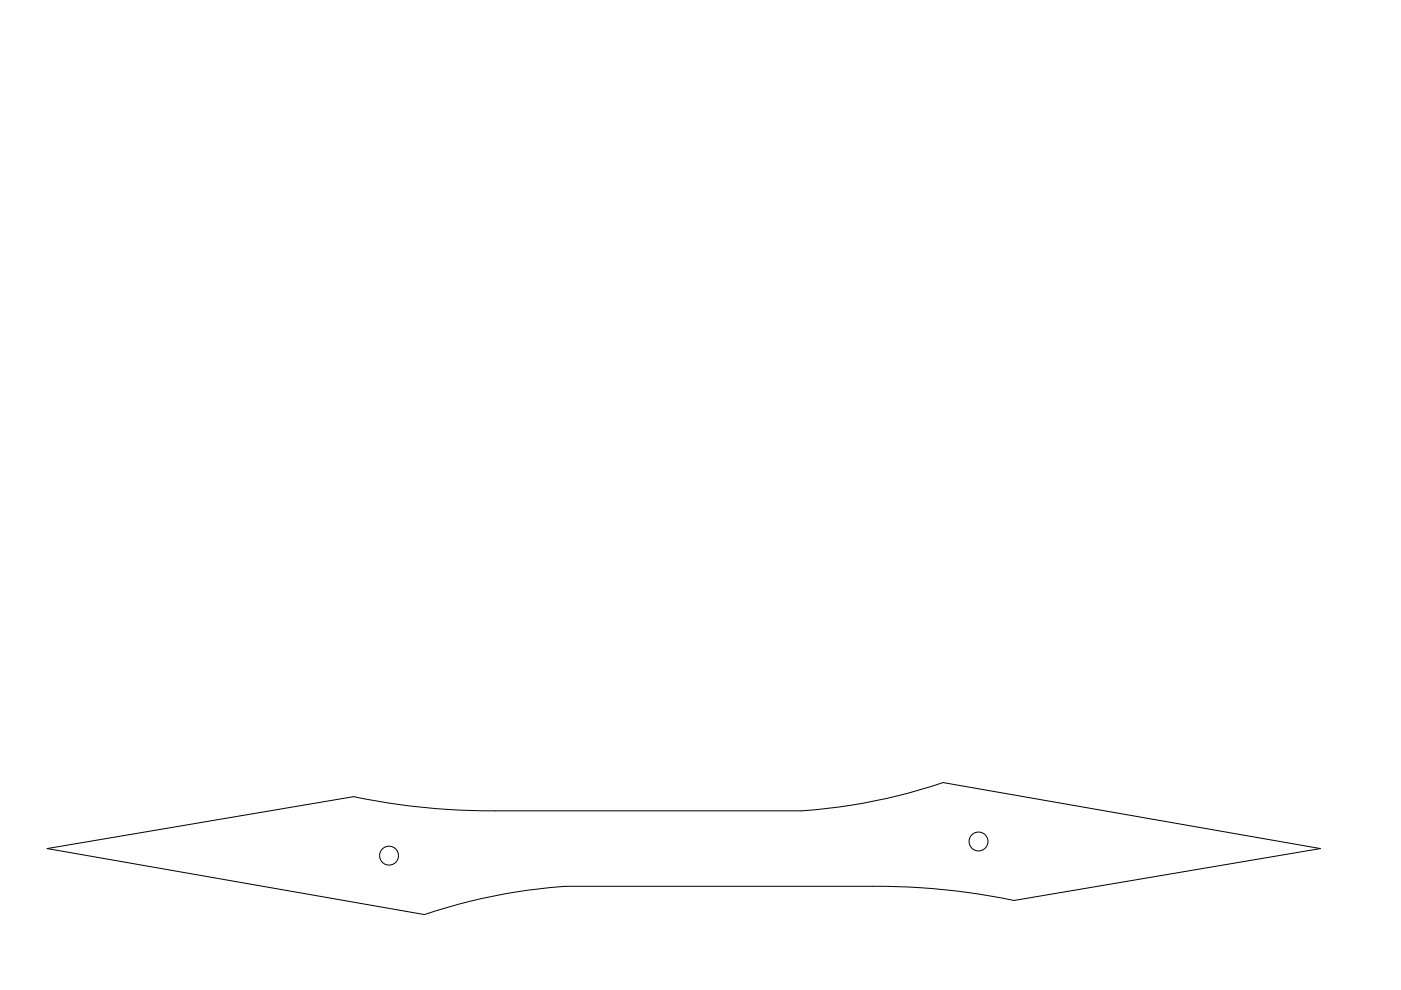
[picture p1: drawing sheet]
<svg xmlns="http://www.w3.org/2000/svg" width="297mm" height="210mm" viewBox="0 0 297 210" stroke-linecap="round" stroke-linejoin="round" font-family="sans-serif">
<g fill="none" stroke="#000" stroke-width=".21">
<path d="M120 187.9a120.1 120.1 0 0 0-30 6l-80-14 65-11a143.1 143.1 0 0 0 30 3h65a119.7 119.7 0 0 0 30-6l80 14-65 11a142.3 142.3 0 0 0-30-3h-65"/>
<circle cx="207.5" cy="178.4" r="2"/>
<circle cx="82.5" cy="181.4" r="2"/>
</g>
</svg>
